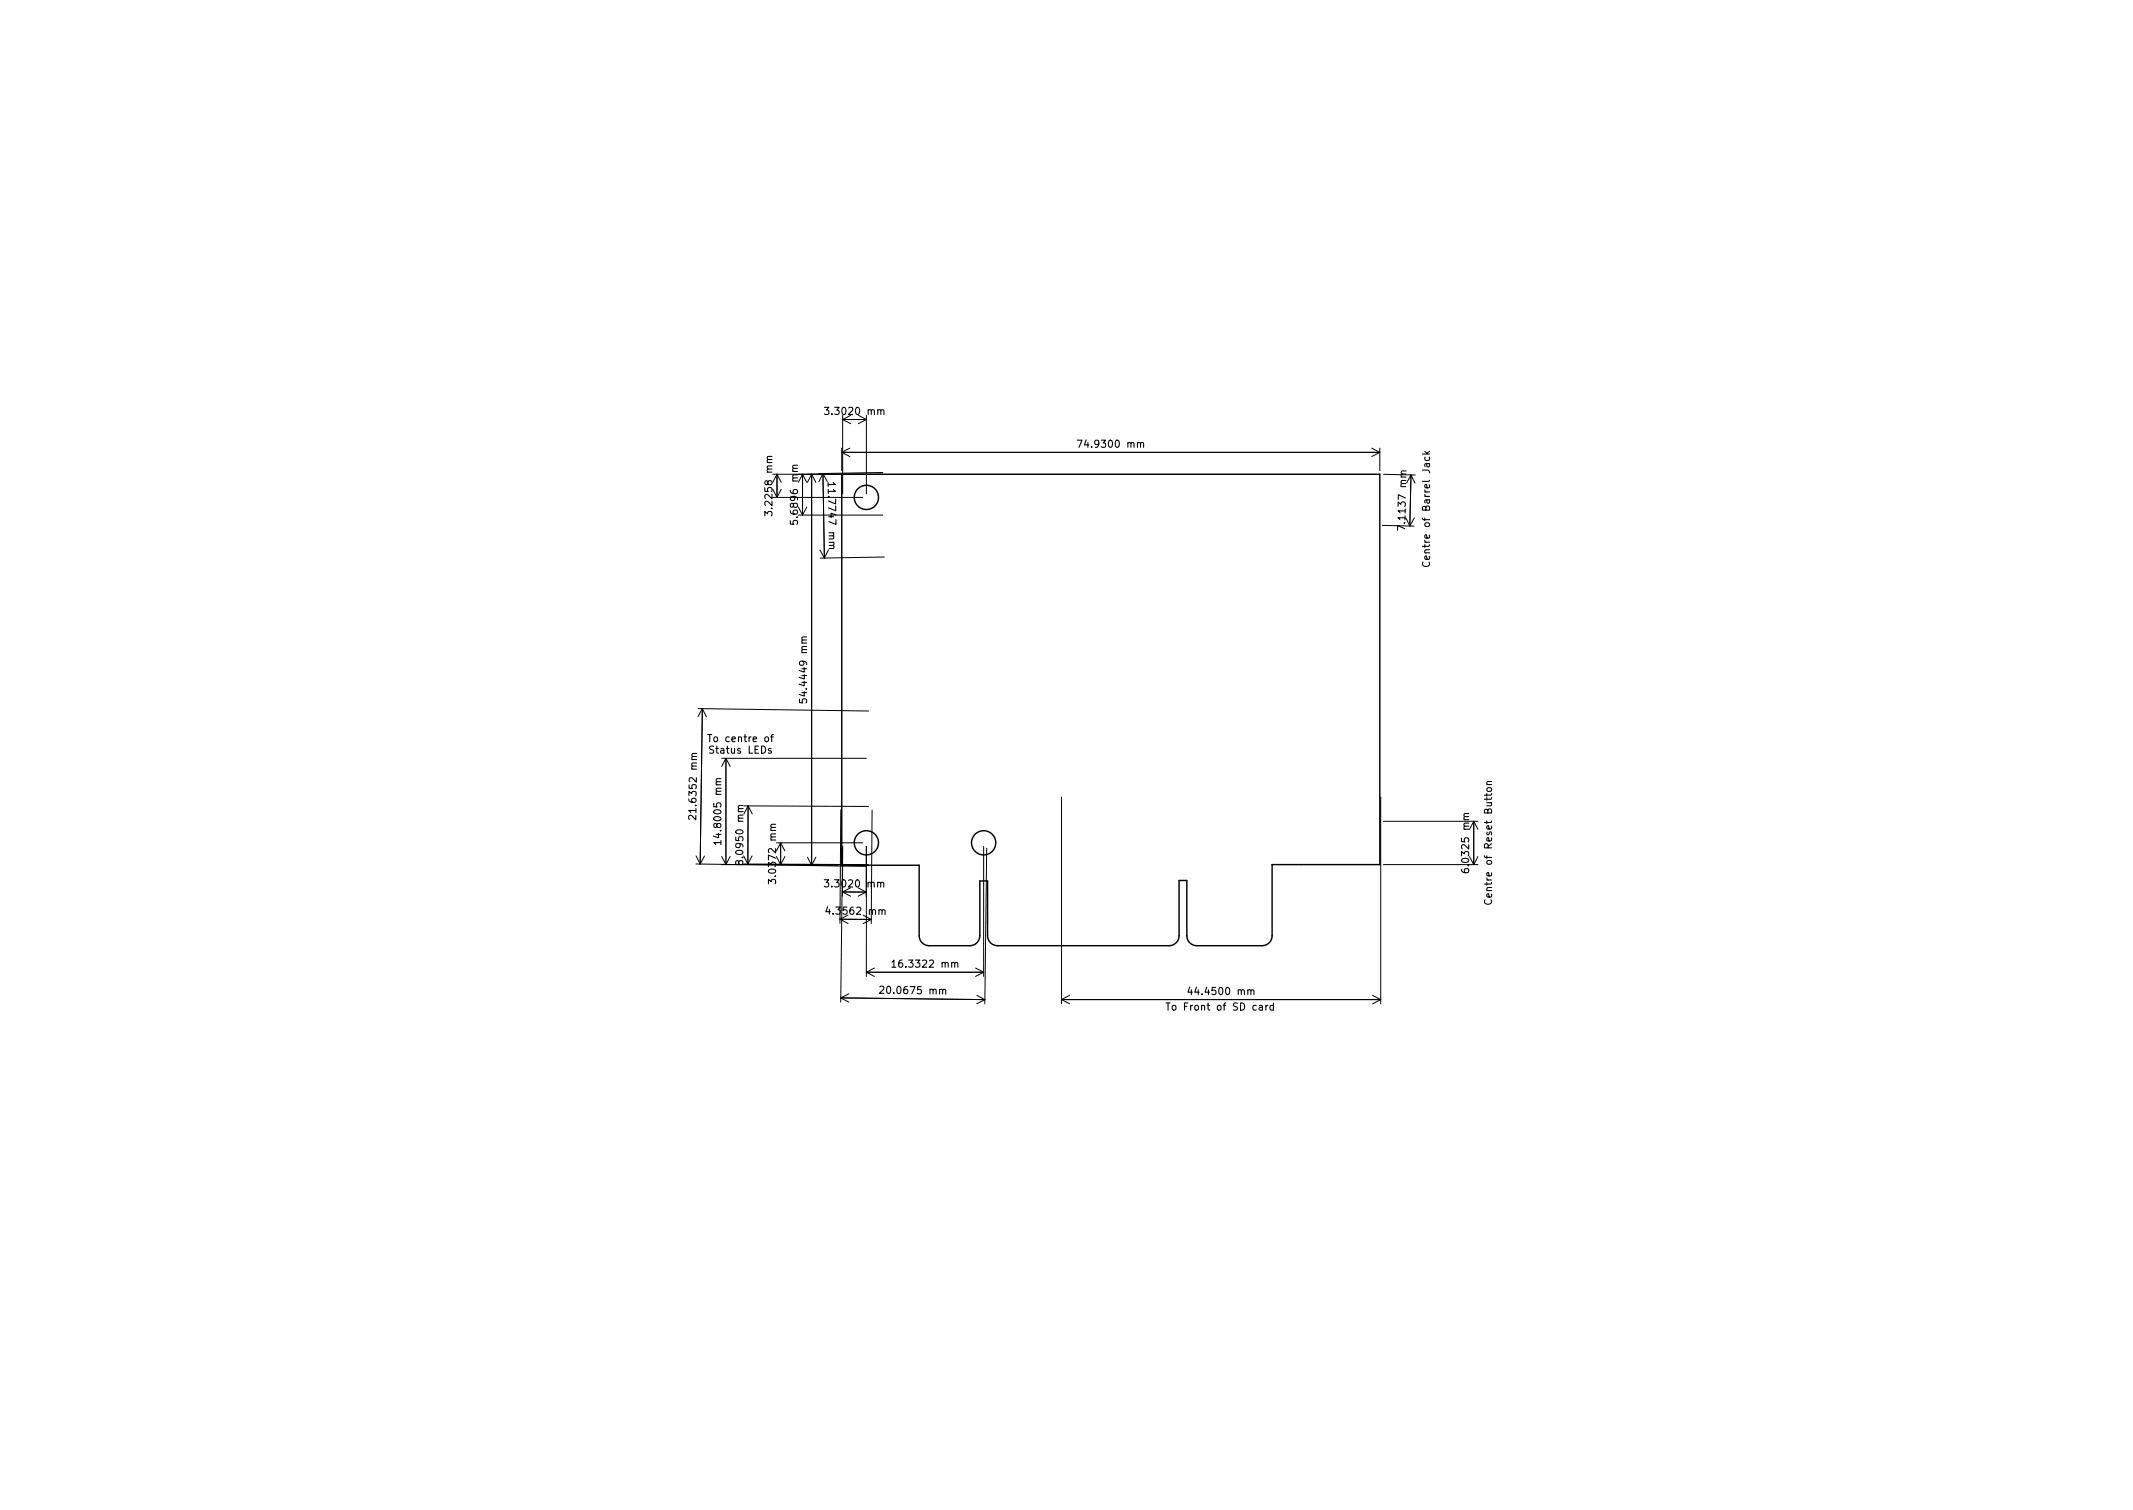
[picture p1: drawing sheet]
<svg xmlns="http://www.w3.org/2000/svg" width="297mm" height="210mm" viewBox="0 0 297 210" stroke-linecap="round" stroke-linejoin="round" font-family="sans-serif">
<defs><g id="words">
<g font-size="1.4">
<text x="115.4" y="57.8">3.3020 mm</text>
<text x="150.7" y="62.3">74.9300 mm</text>
<text x="107.6" y="71.2" transform="rotate(-90 107.6 71.2)">3.2258 mm</text>
<text x="115.3" y="67.9" transform="rotate(89 115.3 67.9)">11.7747 mm</text>
<text x="111.1" y="72.4" transform="rotate(-90 111.1 72.4)">5.6896 mm</text>
<text x="195.7" y="73.2" transform="rotate(-89 195.7 73.2)">7.1137 mm</text>
<text x="199.1" y="77.9" transform="rotate(-90 199.1 77.9)">Centre of Barrel Jack</text>
<text x="112.4" y="97.2" transform="rotate(-90 112.4 97.2)">54.4449 mm</text>
<text x="99" y="104.9">Status LEDs</text>
<text x="99.1" y="103.3">To centre of</text>
<text x="96.9" y="113.4" transform="rotate(-89 96.9 113.4)">21.6352 mm</text>
<text x="100.4" y="116.9" transform="rotate(-90 100.4 116.9)">14.8005 mm</text>
<text x="103.5" y="119.8" transform="rotate(-90 103.5 119.8)">8.0950 mm</text>
<text x="108.1" y="122.4" transform="rotate(-90 108.1 122.4)">3.0372 mm</text>
<text x="115.4" y="123.5">3.3020 mm</text>
<text x="204.6" y="120.9" transform="rotate(-90 204.6 120.9)">6.0325 mm</text>
<text x="207.8" y="124.9" transform="rotate(-90 207.8 124.9)">Centre of Reset Button</text>
<text x="115.6" y="127.3">4.3562 mm</text>
<text x="124.9" y="134.7">16.3322 mm</text>
<text x="123.2" y="138.4" transform="rotate(1 123.2 138.4)">20.0675 mm</text>
<text x="163.4" y="140.7">To Front of SD card</text>
<text x="166.1" y="138.5">44.4500 mm</text>
</g>
</g></defs>
<g fill="none" stroke="#000" stroke-width=".15">
<path d="M114.8 56.7h.6l-.3 .4 .3 .1v.4l-.2 .1-.4-.1M122.7 57.2l.1-.1h.2l.1 .6M106.5 71.8v-.6l.4 .4 .1-.3h.4l.1 .1-.1 .4M107.5 63.6h-.6l-.1 .2 .2 .2M110.1 72.5v.5h.4l-.1-.1 .1-.4h.1h.4l.1 .1-.1 .4M111.1 64.8h-.7v.3l.1 .1M115.3 67.2v.6M116 75.9l.1 .2v.2l-.6 .1M116 67.2l.3 .3h-1M150 61.3h.7l-.4 1M158.8 61.8l.2-.2 .2 .1 .1 .6M195.6 73.6l-1-.4v.6"/>
<path d="M195.8 65.6h-.6l-.1 .2 .2 .2M198.1 63.2h1M198.2 78.3a.47 .47 0 0 0 .3 .6 .47 .47 0 0 0 .6-.4l-.1-.2M198.4 62.8l.4 .4M199.1 62.8l-.4 .3M111.3 97.4v.4l.5 .1-.1-.2 .1-.3 .1-.1 .3 .1 .1 .1-.1 .4M112.3 88.7h-.6v.3l.1 .1M96.9 113.5v.7l-.7-.7-.3 .2 .1 .4M97 104.9l-.6 .1v.2l.1 .1M98.6 102.3h.5M100.4 117.3h-1l.3 .3M100.4 108.4l-.6 .1-.1 .2 .2 .1"/>
<path d="M100.4 117v.6M103.5 112.2h-.6l-.1 .2 .2 .2M107.3 102.6h.4M107.7 102.3l-.2 .1v.9M108 114.8h-.6l-.1 .3 .2 .1M204.5 113.3h-.6v.3l.1 .1M207 109.2h.7M207.7 108.8l-.6 .1-.1 .2 .1 .1M102.9 120l.1-.1 .3-.1 .1 .2v.3l-.3 .1-.2-.1-.1-.4-.2-.1-.1 .1-.1 .3 .1 .1 .2 .1 .2-.2M107 123.1v-.7l.4 .4 .1-.3h.4l.1 .1-.1 .5M114.8 122.5h.6l-.3 .4 .3 .1v.4l-.2 .1-.4-.1M115.3 126.2l-.3 .7 .6 .1"/>
<path d="M122.5 137.4l.4-.1 .2 .3-.6 .7h.6M122.6 123l.2-.1h.2l.1 .6M122.8 126.8l.2-.1h.2l.1 .6M124.2 134l.3-.3v1M124.2 134.7h.6M131.3 137.9l.1-.1h.3v.6M133 134.2l.1-.2 .2 .1 .1 .6M162.4 139.7h.5M162.7 139.7v1M165.7 137.4l-.3 .8h.7M174.2 138l.1-.2 .3 .1v.6M177.3 139.7v1"/>
<path d="M203.5 121l.1 .3a.67 .67 0 0 0 .9 0l-.1-.3-.3-.1-.2 .2v.2l.2 .2M206.8 125.3a.47 .47 0 0 0 .3 .7 .47 .47 0 0 0 .6-.5l-.1-.2M177.3 140h-.3l-.1 .2v.4h.4"/>
</g>
<g fill="none" stroke="#000" stroke-width=".14">
<path d="M117.3 57.8v11M117.3 58.4h3.3M117.3 58.4l1.2 .6M118.5 57.8l-1.2 .6M119.5 57.8l1.1 .6M120.6 57.8v11M120.6 58.4l-1.1 .6M107.6 66h15.3M107.6 69.3h12.5M107.6 68.1l.6 1.2M108.2 66v3.3M108.2 66l-.6 1.2"/>
<path d="M108.2 66l.6 1.2M108.8 68.1l-.6 1.2M111.2 71.7h11.7M111.2 70.6l.6 1.1M111.8 66v5.7M111.8 66l-.6 1.2M111.8 66l.5 1.2M112.3 70.6l-.5 1.1M113 66v54.5M113 66l-.6 1.2M113 66l.6 1.2M114.2 76.6l.6 1.1"/>
<path d="M114.6 65.9l.2 11.8M114.6 65.9l-.6 1.2M114.6 65.9l.6 1.1M115.4 76.6l-.6 1.1M117.2 62.4v3.1M117.2 63h75M117.2 63l1.1 .6M118.3 62.4l-1.1 .6M122.9 65.8l-8.9 .1M123.1 77.6l-8.9 .1M191 62.4l1.2 .6M192.2 62.4v3.1"/>
<path d="M192.2 63l-1.2 .6M192.5 73.2l4.4 .1M192.7 66l4.4 .1M195.8 72.1l.5 1.1M196.5 66.1l-.2 7.1M196.5 66.1l-.6 1.1M196.5 66.1l.6 1.2M196.9 72.1l-.6 1.1M97.2 98.7l23.8 .3M97.8 98.7l-.3 21.6M97.8 98.7l-.6 1.1M97.8 98.7l.6 1.1"/>
<path d="M96.9 119.2l.6 1.1M98.1 119.2l-.6 1.1M100.5 105.6h20.2M100.5 119.3l.6 1.1M101.1 105.6v14.8M101.1 105.6l-.6 1.1M101.1 105.6l.6 1.1M101.7 119.3l-.6 1.1M103.6 119.2l.5 1.1M103.6 112.2l17.4 .1M104.2 112.2l-.1 8.1M104.2 112.2l-.6 1.1"/>
<path d="M104.2 112.2l.6 1.1M104.7 119.2l-.6 1.1M108.1 117.4h12M108.1 119.3l.6 1.1M108.7 117.4v3M108.7 117.4l-.6 1.1M108.7 117.4l.6 1.1M109.3 119.3l-.6 1.1M112.4 119.4l.6 1.1M113.6 119.4l-.6 1.1M117.1 112.8l-.1 15.8M117.3 117.9l-.2 21.6"/>
<path d="M117.3 117.8v7M121.4 112.8l-.1 15.8M137 117.9v18.1M137.4 118.1l-.3 21.7M147.8 111v28.8M192.3 111v28.8M192.7 114.4h13.1M204.6 119.3l.6 1.1M205.2 114.4v6M205.2 114.4l-.6 1.1M205.2 114.4l.6 1.1M205.8 119.3l-.6 1.1"/>
<path d="M96.9 120.3l23.8 .3M100.5 120.4h20.2M103.6 120.3l17.3 .1M112.4 120.5h4.3M117 128h4.3M117 128l1.1 .6M117.1 138.9l20.1 .3M117.1 138.9l1.1 .6M117.3 124.2h3.3M117.3 124.2l1.2 .6M118.1 127.4l-1.1 .6M118.2 138.4l-1.1 .5"/>
<path d="M118.5 123.6l-1.2 .6M119.5 123.6l1.1 .6M120.2 127.4l1.1 .6M120.6 124.8v-6.9v18.1M120.6 124.2l-1.1 .6M120.6 135.4h16.4M120.6 135.4l1.2 .6M121.3 128l-1.1 .6M121.8 134.8l-1.2 .6M135.9 134.8l1.1 .6M136 138.6l1.2 .6M137 135.4l-1.1 .6"/>
<path d="M137.2 139.2l-1.2 .6M147.8 139.2h44.5M147.8 139.2l1.2 .6M149 138.6l-1.2 .6M191.2 138.6l1.1 .6M192.3 139.2l-1.1 .6M192.7 120.4h13.1"/>
</g>
<g fill="none" stroke="#000" stroke-width=".2">
<path d="M117.2 66h75v54.4h-15v9.9a1.4 1.4 0 0 1-1.4 1.4h-9.1a1.4 1.4 0 0 1-1.4-1.4v-7.7h-1.1v7.7a1.4 1.4 0 0 1-1.4 1.4h-23.9a1.4 1.4 0 0 1-1.4-1.4v-7.6h-1.1v7.6a1.4 1.4 0 0 1-1.3 1.4h-5.7a1.4 1.4 0 0 1-1.4-1.4v-9.8h-10.8z"/>
<circle cx="120.6" cy="69.3" r="1.69"/>
<circle cx="120.6" cy="117.4" r="1.69"/>
<circle cx="137" cy="117.4" r="1.69"/>
</g>
<use href="#words"/>
</svg>
